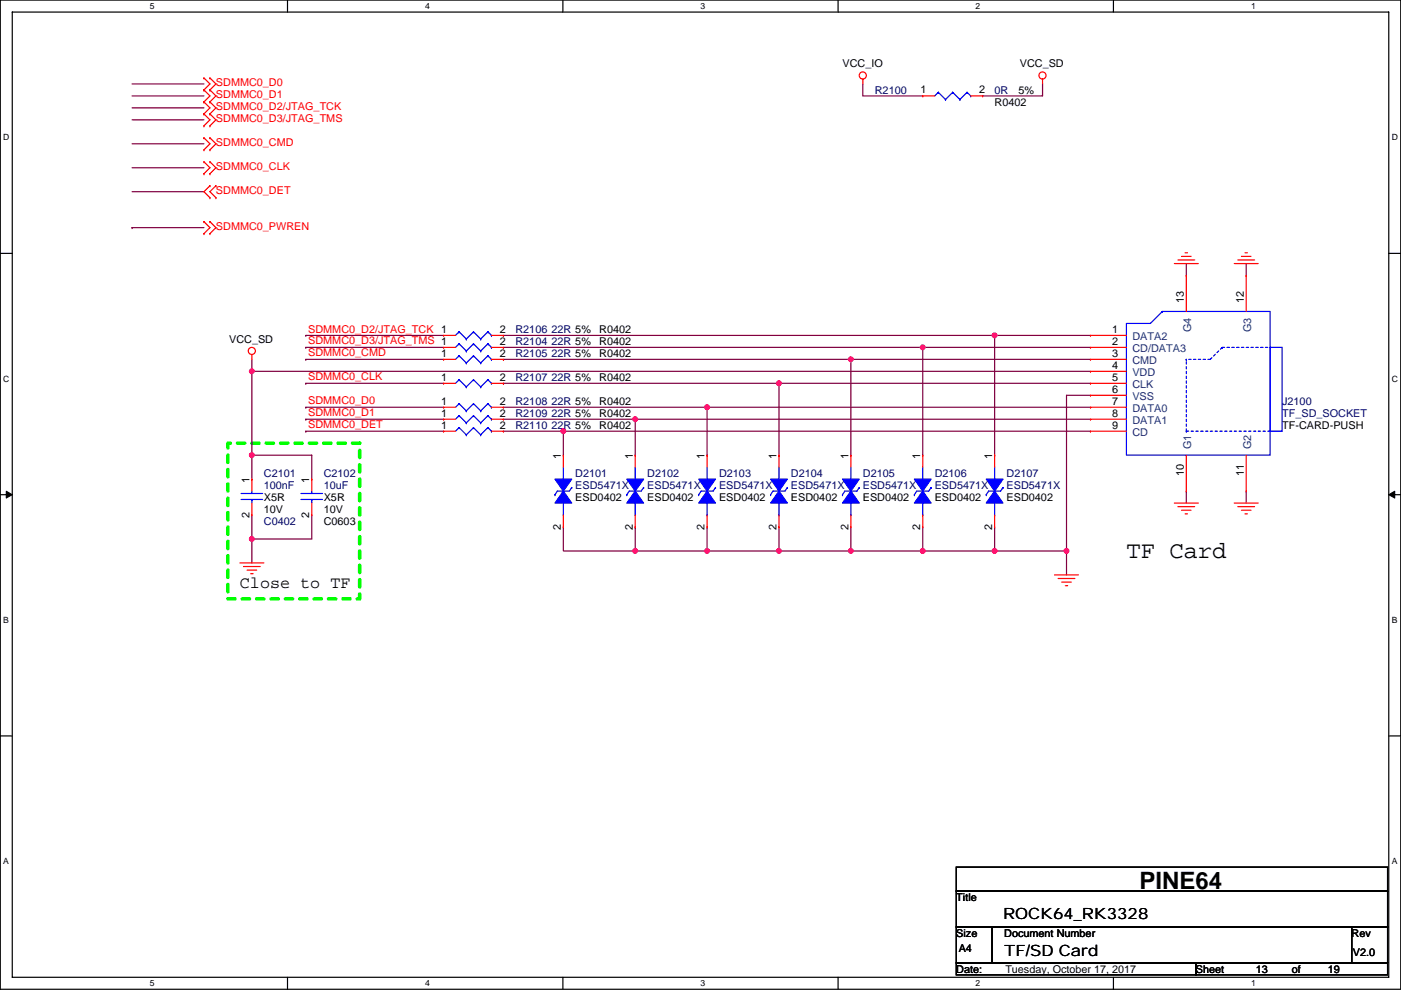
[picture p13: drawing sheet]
<svg xmlns="http://www.w3.org/2000/svg" width="297mm" height="210mm" viewBox="0 0 297 210" stroke-linecap="round" stroke-linejoin="round" font-family="sans-serif">
<defs><g id="words">
<g font-size="5.1">
<text x="238.8" y="118.4">TF Card</text>
<text x="241.6" y="188.6">PINE64</text>
</g>
<text font-size="3.6" x="50.9" y="124.8">Close to TF</text>
<g font-size="3.3">
<text x="212.7" y="194.9">ROCK64_RK3328</text>
<text x="212.9" y="202.8">TF/SD Card</text>
</g>
<g font-size="2.3">
<text x="178.6" y="14.3">VCC_IO</text>
<text x="216.2" y="14.3">VCC_SD</text>
<text x="195.1" y="19.8">1</text>
<text x="207.6" y="19.8">2</text>
<text x="210.9" y="22.4">R0402</text>
<text x="216" y="19.9">5%</text>
<text x="251" y="64.3" transform="rotate(-90 251 64.3)">13</text>
<text x="263.7" y="64.3" transform="rotate(-90 263.7 64.3)">12</text>
<text x="106" y="70.6">2</text>
<text x="127.1" y="70.7">R0402</text>
<text x="235.8" y="70.6">1</text>
<text x="48.6" y="72.7">VCC_SD</text>
<text x="93.5" y="75.7">1</text>
<text x="106" y="75.7">2</text>
<text x="106" y="73.2">2</text>
<text x="127.1" y="75.7">R0402</text>
<text x="127.1" y="73.2">R0402</text>
<text x="235.8" y="73.2">2</text>
<text x="235.8" y="75.7">3</text>
<text x="93.5" y="80.8">1</text>
<text x="106" y="80.8">2</text>
<text x="127.1" y="80.8">R0402</text>
<text x="235.8" y="78.2">4</text>
<text x="235.8" y="80.8">5</text>
<text x="235.8" y="83.3">6</text>
<text x="93.5" y="88.4">1</text>
<text x="93.5" y="85.9">1</text>
<text x="106" y="88.4">2</text>
<text x="106" y="85.9">2</text>
<text x="127.1" y="88.4">R0402</text>
<text x="127.1" y="85.9">R0402</text>
<text x="235.8" y="85.9">7</text>
<text x="235.8" y="88.4">8</text>
<text x="93.5" y="90.9">1</text>
<text x="106" y="90.9">2</text>
<text x="127.1" y="91">R0402</text>
<text x="235.8" y="90.9">9</text>
<text x="271.8" y="91">TF-CARD-PUSH</text>
<text x="118.9" y="97.3" transform="rotate(-90 118.9 97.3)">1</text>
<text x="134.2" y="97.3" transform="rotate(-90 134.2 97.3)">1</text>
<text x="149.4" y="97.3" transform="rotate(-90 149.4 97.3)">1</text>
<text x="164.6" y="97.3" transform="rotate(-90 164.6 97.3)">1</text>
<text x="179.9" y="97.3" transform="rotate(-90 179.9 97.3)">1</text>
<text x="195.1" y="97.3" transform="rotate(-90 195.1 97.3)">1</text>
<text x="210.4" y="97.3" transform="rotate(-90 210.4 97.3)">1</text>
<text x="251" y="100.9" transform="rotate(-90 251 100.9)">10</text>
<text x="263.7" y="100.9" transform="rotate(-90 263.7 100.9)">11</text>
<text x="52.9" y="102.4" transform="rotate(-90 52.9 102.4)">1</text>
<text x="55.9" y="106.2">X5R</text>
<text x="65.6" y="102.4" transform="rotate(-90 65.6 102.4)">1</text>
<text x="68.6" y="106.2">X5R</text>
<text x="122" y="106.2">ESD0402</text>
<text x="137.2" y="106.2">ESD0402</text>
<text x="152.5" y="106.2">ESD0402</text>
<text x="167.7" y="106.2">ESD0402</text>
<text x="182.9" y="106.2">ESD0402</text>
<text x="198.2" y="106.2">ESD0402</text>
<text x="213.4" y="106.2">ESD0402</text>
<text x="52.9" y="109.8" transform="rotate(-90 52.9 109.8)">2</text>
<text x="55.9" y="108.8">10V</text>
<text x="65.6" y="109.8" transform="rotate(-90 65.6 109.8)">2</text>
<text x="68.6" y="111.3">C0603</text>
<text x="68.6" y="108.8">10V</text>
<text x="118.9" y="112.3" transform="rotate(-90 118.9 112.3)">2</text>
<text x="134.2" y="112.3" transform="rotate(-90 134.2 112.3)">2</text>
<text x="149.4" y="112.3" transform="rotate(-90 149.4 112.3)">2</text>
<text x="164.6" y="112.3" transform="rotate(-90 164.6 112.3)">2</text>
<text x="179.9" y="112.3" transform="rotate(-90 179.9 112.3)">2</text>
<text x="195.1" y="112.3" transform="rotate(-90 195.1 112.3)">2</text>
<text x="210.4" y="112.3" transform="rotate(-90 210.4 112.3)">2</text>
<text x="202.8" y="191.1">Title</text>
<text x="202.8" y="198.7">Size</text>
<text x="203.3" y="202">A4</text>
<text x="212.9" y="198.7">Document Number</text>
<text x="286.6" y="198.7">Rev</text>
<text x="286.8" y="202.7">V2.0</text>
<text x="202.8" y="206.3">Date:</text>
<text x="213.2" y="206.3">Tuesday, October 17, 2017</text>
<text x="253.6" y="206.3">Sheet</text>
<text x="266.3" y="206.3">13</text>
<text x="273.9" y="206.3">of</text>
<text x="281.5" y="206.3">19</text>
</g>
<g font-size="2.3" fill="#f00">
<text x="45.8" y="23.4">SDMMC0_D2/JTAG_TCK</text>
<text x="45.8" y="20.9">SDMMC0_D1</text>
<text x="45.8" y="18.3">SDMMC0_D0</text>
<text x="45.8" y="26">SDMMC0_D3/JTAG_TMS</text>
<text x="45.8" y="31">SDMMC0_CMD</text>
<text x="45.8" y="36.1">SDMMC0_CLK</text>
<text x="45.8" y="41.2">SDMMC0_DET</text>
<text x="45.8" y="48.8">SDMMC0_PWREN</text>
<text x="65.3" y="70.5">SDMMC0_D2/JTAG_TCK 1</text>
<text x="65.3" y="73.1">SDMMC0_D3/JTAG_TMS 1</text>
<text x="65.3" y="75.6">SDMMC0_CMD</text>
<text x="65.3" y="80.7">SDMMC0_CLK</text>
<text x="65.3" y="85.8">SDMMC0_D0</text>
<text x="65.3" y="88.3">SDMMC0_D1</text>
<text x="65.3" y="90.8">SDMMC0_DET</text>
</g>
<g font-size="2.3" fill="#000080">
<text x="185.5" y="19.9">R2100</text>
<text x="210.9" y="19.9">0R</text>
<text x="109.3" y="70.7">R2106 22R 5%</text>
<text x="109.3" y="75.7">R2105 22R 5%</text>
<text x="109.3" y="73.2">R2104 22R 5%</text>
<text x="109.3" y="80.8">R2107 22R 5%</text>
<text x="109.3" y="88.4">R2109 22R 5%</text>
<text x="109.3" y="85.9">R2108 22R 5%</text>
<text x="271.8" y="85.9">J2100</text>
<text x="271.8" y="88.4">TF_SD_SOCKET</text>
<text x="109.3" y="91">R2110 22R 5%</text>
<text x="55.9" y="101.1">C2101</text>
<text x="68.6" y="101.1">C2102</text>
<text x="122" y="101.1">D2101</text>
<text x="137.2" y="101.1">D2102</text>
<text x="152.5" y="101.1">D2103</text>
<text x="167.7" y="101.1">D2104</text>
<text x="182.9" y="101.1">D2105</text>
<text x="198.2" y="101.1">D2106</text>
<text x="213.4" y="101.1">D2107</text>
<text x="55.9" y="103.7">100nF</text>
<text x="68.6" y="103.7">10uF</text>
<text x="122" y="103.7">ESD5471X</text>
<text x="137.2" y="103.7">ESD5471X</text>
<text x="152.5" y="103.7">ESD5471X</text>
<text x="167.7" y="103.7">ESD5471X</text>
<text x="182.9" y="103.7">ESD5471X</text>
<text x="198.2" y="103.7">ESD5471X</text>
<text x="213.4" y="103.7">ESD5471X</text>
<text x="55.9" y="111.3">C0402</text>
</g>
<g font-size="2.3" fill="#004080">
<text x="252.6" y="70.4" transform="rotate(-90 252.6 70.4)">G4</text>
<text x="265.3" y="70.4" transform="rotate(-90 265.3 70.4)">G3</text>
<text x="240.1" y="74.7">CD/DATA3</text>
<text x="240.1" y="77.3">CMD</text>
<text x="240.1" y="72.2">DATA2</text>
<text x="240.1" y="79.8">VDD</text>
<text x="240.1" y="82.3">CLK</text>
<text x="240.1" y="84.9">VSS</text>
<text x="240.1" y="87.4">DATA0</text>
<text x="240.1" y="90">DATA1</text>
<text x="240.1" y="92.5">CD</text>
<text x="252.6" y="95.3" transform="rotate(-90 252.6 95.3)">G1</text>
<text x="265.3" y="95.3" transform="rotate(-90 265.3 95.3)">G2</text>
</g>
<g font-size="1.8">
<text x="31.8" y="1.9">5</text>
<text x="90.1" y="1.9">4</text>
<text x="148.5" y="1.9">3</text>
<text x="206.9" y="1.9">2</text>
<text x="265.2" y="1.9">1</text>
<text x=".7" y="29.8">D</text>
<text x="295.1" y="29.8">D</text>
<text x=".7" y="81">C</text>
<text x="295.1" y="81">C</text>
<text x=".7" y="132.1">B</text>
<text x="295.1" y="132.1">B</text>
<text x=".7" y="183.3">A</text>
<text x="295.1" y="183.3">A</text>
<text x="31.8" y="209.2">5</text>
<text x="90.1" y="209.2">4</text>
<text x="148.5" y="209.2">3</text>
<text x="206.9" y="209.2">2</text>
<text x="265.2" y="209.2">1</text>
</g>
</g></defs>
<path d="M.1 0h296.9v209.8h-296.9zM2.6 2.6h291.8v204.7h-291.8z" fill="none" stroke="#000" stroke-width=".25"/>
<g fill="#fff">
<path d="M31.8 .3h1v2h-1z"/>
<path d="M31.8 207.5h1v2.1h-1z"/>
</g>
<path d="M61 0v2.6M61 207.3v2.5" fill="none" stroke="#000" stroke-width=".25"/>
<g fill="#fff">
<path d="M90.1 .3h1v2h-1z"/>
<path d="M90.1 207.5h1v2.1h-1z"/>
</g>
<path d="M119.3 0v2.6M119.3 207.3v2.5" fill="none" stroke="#000" stroke-width=".25"/>
<g fill="#fff">
<path d="M148.5 .3h1v2h-1z"/>
<path d="M148.5 207.5h1v2.1h-1z"/>
</g>
<path d="M177.7 0v2.6M177.7 207.3v2.5" fill="none" stroke="#000" stroke-width=".25"/>
<g fill="#fff">
<path d="M206.9 .3h1v2h-1z"/>
<path d="M206.9 207.5h1v2.1h-1z"/>
</g>
<path d="M236.1 0v2.6M236.1 207.3v2.5" fill="none" stroke="#000" stroke-width=".25"/>
<g fill="#fff">
<path d="M265.2 .3h1v2h-1z"/>
<path d="M265.2 207.5h1v2.1h-1z"/>
<path d="M.7 28.2h1.3v2h-1.3z"/>
<path d="M295.1 28.2h1.3v2h-1.3z"/>
<path d="M.7 79.3h1.3v2.1h-1.3z"/>
<path d="M295.1 79.3h1.3v2.1h-1.3z"/>
</g>
<path d="M.1 53.7h2.5M294.4 53.7h2.6" fill="none" stroke="#000" stroke-width=".25"/>
<g fill="#fff">
<path d="M.7 130.5h1.2v2h-1.2z"/>
<path d="M295.1 130.5h1.2v2h-1.2z"/>
</g>
<path d="M.1 104.9h2.5M294.4 104.9h2.6" fill="none" stroke="#000" stroke-width=".25"/>
<path d="M1.3 104.2l1.3 .7-1.3 .7zM294.4 104.9l1.3-.7v1.4z" fill="#000" stroke="#000" stroke-width=".21"/>
<g fill="#fff">
<path d="M.7 181.7h1.2v2h-1.2z"/>
<path d="M295.1 181.7h1.2v2h-1.2z"/>
</g>
<path d="M.1 156.1h2.5M294.4 156.1h2.6M202.8 183.9h91.4v5.1h-91.4zM202.8 189h91.4v7.6h-91.4zM202.8 196.6h7.6v7.6h-7.6zM210.4 196.6h76.2v7.6h-76.2zM286.6 196.6h7.6v7.6h-7.6zM202.8 204.2h50.8v2.6h-50.8zM253.6 204.2h40.6v2.6h-40.6z" fill="none" stroke="#000" stroke-width=".25"/>
<path d="M48.3 94h28v33h-28z" fill="none" stroke="#0f0" stroke-width=".76" stroke-dasharray="1.5 1.5"/>
<g fill="none" stroke="#800040" stroke-width=".25">
<path d="M28 17.8h15.2M182.9 17.8v2.5h12.7M221 17.8v2.5h-12.7M28 35.6h15.2M28 30.5h15.2M28 25.4h15.2M28 22.9h15.2M28 20.3h15.2M28 40.7h15.2M28 48.3h.1M28 48.3h15.2M251.5 55.9v2.5"/>
<path d="M264.2 55.9v2.5M53.4 76.2v2.6M53.4 78.8h.1M53.4 78.8h177.8M53.4 78.8v17.7M64.8 71.1h.1M64.8 73.7h.1M64.8 76.2h.1M64.8 71.1h29.2M64.8 73.7h29.2M64.8 76.2h29.2M106.7 71.1h.1"/>
<path d="M106.7 73.7h.1M106.7 76.2h.1M106.7 71.1h104.2M106.7 73.7h88.9M106.7 76.2h73.7M180.4 76.2h50.8M180.4 76.2v20.3M195.6 73.7h35.6M195.6 73.7v22.8M210.9 71.1h20.3M210.9 71.1v25.4M53.4 96.5v5.1"/>
<path d="M53.4 96.5h12.7v5.1M64.8 91.5h.1M64.8 86.4h.1M64.8 81.3h.1M64.8 88.9h.1M64.8 86.4h29.2M64.8 91.5h29.2M64.8 81.3h29.2M64.8 88.9h29.2M106.7 86.4h43.2v10.1M106.7 88.9h28M106.7 81.3h.1"/>
<path d="M106.7 91.5h12.7M106.7 81.3h58.5M119.4 91.5h.1M119.4 91.5v5M119.4 91.5h111.8M134.7 88.9v7.6M134.7 88.9h.1M134.7 88.9h96.5M149.9 86.4h.1M149.9 86.4h81.3M165.2 81.3h66M165.2 81.3v15.2"/>
<path d="M231.2 83.8h-5.1v33.1M53.4 114.3v5.1M53.4 109.2v5.1M53.4 114.3h.1M66.1 109.2v5.1h-12.7M119.4 111.8v5.1h15.3M134.7 111.8v5.1h15.2M134.7 111.8h.1M149.9 116.9h.1M149.9 111.8v5.1M149.9 116.9h15.3M165.2 116.9h15.2"/>
<path d="M165.2 111.8v5.1M180.4 116.9h.1M180.4 111.8v5.1M180.4 116.9h15.2M195.6 111.8v5.1M195.6 116.9h15.3M210.9 116.9h.1M210.9 111.8v5.1M210.9 116.9h15.2M226.1 116.9h.1M226.1 116.9v5M251.5 104.2v2.5"/>
<path d="M264.2 104.2v2.5"/>
</g>
<g fill="#f0f" stroke="#f0f" stroke-width=".25">
<circle cx="226.1" cy="116.8" r=".5"/>
<circle cx="149.9" cy="86.4" r=".5"/>
<circle cx="119.4" cy="91.4" r=".5"/>
<circle cx="210.9" cy="71.1" r=".5"/>
<circle cx="210.9" cy="116.8" r=".5"/>
<circle cx="53.4" cy="78.7" r=".5"/>
<circle cx="53.4" cy="96.5" r=".5"/>
<circle cx="195.6" cy="73.7" r=".5"/>
<circle cx="195.6" cy="116.8" r=".5"/>
<circle cx="180.4" cy="116.8" r=".5"/>
<circle cx="165.1" cy="116.8" r=".5"/>
<circle cx="149.9" cy="116.8" r=".5"/>
<circle cx="180.4" cy="76.2" r=".5"/>
<circle cx="134.7" cy="88.9" r=".5"/>
<circle cx="165.1" cy="81.3" r=".5"/>
<circle cx="134.7" cy="116.8" r=".5"/>
<circle cx="53.4" cy="114.3" r=".5"/>
</g>
<g fill="none" stroke="#f00" stroke-width=".25">
<path d="M43.2 19.1h.1M43.2 16.5h.1M43.2 19.1l1.3 1.2-1.3 1.3M43.2 16.5l1.3 1.3-1.3 1.3M44.5 19.1h.1M44.5 16.5h.1M44.5 19.1l1.3 1.2-1.3 1.3M44.5 16.5l1.3 1.3-1.3 1.3M182.9 16.8v1M221 16.8v1M43.2 36.9h.1M43.2 34.3h.1"/>
<path d="M43.2 31.8h.1M43.2 29.2h.1M43.2 24.2h.1M43.2 21.6h.1M43.2 26.7h.1M43.2 34.3l1.3 1.3-1.3 1.3M43.2 29.2l1.3 1.3-1.3 1.3M43.2 21.6l1.3 1.3-1.3 1.3M43.2 24.2l1.3 1.2-1.3 1.3M44.5 36.9h.1M44.5 34.3h.1M44.5 31.8h.1"/>
<path d="M44.5 29.2h.1M44.5 39.4h.1M44.5 24.2h.1M44.5 21.6h.1M44.5 26.7h.1M44.5 34.3l1.3 1.3-1.3 1.3M44.5 29.2l1.3 1.3-1.3 1.3M44.5 39.4l-1.3 1.3 1.3 1.2M44.5 21.6l1.3 1.3-1.3 1.3M44.5 24.2l1.3 1.2-1.3 1.3M45.8 39.4h.1M45.8 39.4l-1.3 1.3 1.3 1.2"/>
<path d="M195.6 20.3h.1M195.6 20.3h2.6M205.8 20.3h2.5M208.3 20.3h.1M43.2 49.6h.1M43.2 47h.1M43.2 47l1.3 1.3-1.3 1.3M44.5 41.9h.1M44.5 49.6h.1M44.5 47h.1M44.5 47l1.3 1.3-1.3 1.3M45.8 41.9h.1"/>
<path d="M249 55.9h5.1M249.7 55.1h3.6M250.5 54.4h2M251.3 53.6h.5M251.5 58.4h.1M251.5 58.4v7.7M261.7 55.9h5.1M262.4 55.1h3.6M263.2 54.4h2M264 53.6h.5M264.2 58.4h.1M264.2 58.4v7.7"/>
<path d="M53.4 75.2v1M94 71.1h.1M94 76.2h.1M94 73.7h.1M94 71.1h2.6M94 73.7h2.6M94 76.2h2.6M104.2 71.1h2.5M104.2 73.7h2.5M104.2 76.2h2.5M106.7 71.1h.1M106.7 76.2h.1"/>
<path d="M106.7 73.7h.1M231.2 73.7h.1M231.2 76.2h.1M231.2 78.8h.1M231.2 71.1h.1M231.2 71.1h7.6M231.2 73.7h7.6M231.2 76.2h7.6M231.2 78.8h7.6M94 88.9h.1M94 86.4h.1M94 81.3h.1"/>
<path d="M94 91.5h.1M94 88.9h2.6M94 81.3h2.6M94 86.4h2.6M94 91.5h2.6M104.2 88.9h2.5M104.2 81.3h2.5M104.2 86.4h2.5M104.2 91.5h2.5M106.7 88.9h.1M106.7 86.4h.1M106.7 81.3h.1"/>
<path d="M106.7 91.5h.1M119.4 96.5h.1M119.4 96.5v2.6M134.7 96.5h.1M134.7 96.5v2.6M149.9 96.5h.1M149.9 96.5v2.6M165.2 96.5h.1M165.2 96.5v2.6M180.4 96.5h.1M180.4 96.5v2.6M195.6 96.5h.1"/>
<path d="M195.6 96.5v2.6M210.9 96.5h.1M210.9 96.5v2.6M231.2 81.3h.1M231.2 83.8h.1M231.2 86.4h.1M231.2 88.9h.1M231.2 91.5h.1M231.2 88.9h7.6M231.2 81.3h7.6M231.2 83.8h7.6M231.2 86.4h7.6"/>
<path d="M231.2 91.5h7.6M251.5 96.5v7.7M264.2 96.5v7.7M50.9 119.4h5M53.4 101.6h.1M53.4 109.2h.1M53.4 101.6v2.6M53.4 106.7v2.5M66.1 101.6h.1M66.1 109.2h.1M66.1 101.6v2.6M66.1 106.7v2.5"/>
<path d="M119.4 111.8h.1M119.4 109.2v2.6M134.7 111.8h.1M134.7 109.2v2.6M149.9 111.8h.1M149.9 109.2v2.6M165.2 111.8h.1M165.2 109.2v2.6M180.4 111.8h.1M180.4 109.2v2.6M195.6 111.8h.1M195.6 109.2v2.6"/>
<path d="M210.9 111.8h.1M210.9 109.2v2.6M249 106.7h5.1M249.7 107.5h3.6M250.5 108.2h2M251.3 109h.5M251.5 104.2h.1M261.7 106.7h5.1M262.4 107.5h3.6M263.2 108.2h2M264 109h.5M264.2 104.2h.1"/>
<path d="M51.6 120.2h3.6M52.4 120.9h2M53.1 121.7h.6M223.6 121.9h5.1M224.3 122.7h3.6M225.1 123.5h2M225.9 124.2h.5"/>
<circle cx="182.9" cy="16" r=".76"/>
<circle cx="221" cy="16" r=".76"/>
<circle cx="53.4" cy="74.4" r=".76"/>
</g>
<g fill="none" stroke="#00f" stroke-width=".25">
<path d="M198.9 19.6h.1M198.9 19.6l-.7 .7M198.9 19.6l1.6 1.5M202 19.6h.1M202 19.6l-1.5 1.5M202 19.6l1.5 1.5M205 19.6h.1M205 19.6l-1.5 1.5M205 19.6l.8 .7M200.5 21.1h.1M203.5 21.1h.1M205.8 20.3h.1"/>
<path d="M97.3 70.4h.1M97.3 75.5h.1M97.3 72.9h.1M97.3 70.4l-.7 .7M97.3 70.4l1.6 1.5M97.3 75.5l-.7 .7M97.3 75.5l1.6 1.5M97.3 72.9l-.7 .8M97.3 72.9l1.6 1.5M98.9 71.9h.1M98.9 77h.1M98.9 74.4h.1"/>
<path d="M100.4 70.4h.1M100.4 75.5h.1M100.4 72.9h.1M100.4 70.4l-1.5 1.5M100.4 70.4l1.5 1.5M100.4 75.5l-1.5 1.5M100.4 75.5l1.5 1.5M100.4 72.9l-1.5 1.5M100.4 72.9l1.5 1.5M101.9 71.9h.1M101.9 77h.1M101.9 74.4h.1"/>
<path d="M103.4 70.4h.1M103.4 75.5h.1M103.4 72.9h.1M103.4 70.4l-1.5 1.5M103.4 70.4l.8 .7M103.4 75.5l-1.5 1.5M103.4 75.5l.8 .7M103.4 72.9l-1.5 1.5M103.4 72.9l.8 .8M104.2 71.1h.1M104.2 76.2h.1M104.2 73.7h.1"/>
<path d="M238.8 68.6h5.1l2.5-2.5h22.9v30.4h-30.5zM246.4 66.1h.1M269.3 73.7h2.5v17.8h-2.5zM97.3 88.2h.1M97.3 85.6h.1M97.3 80.5h.1M97.3 90.7h.1M97.3 88.2l-.7 .7M97.3 88.2l1.6 1.5M97.3 85.6l-.7 .8M97.3 85.6l1.6 1.5M97.3 80.5l-.7 .8"/>
<path d="M97.3 80.5l1.6 1.6M97.3 90.7l-.7 .8M97.3 90.7l1.6 1.5M98.9 89.7h.1M98.9 87.1h.1M98.9 82.1h.1M98.9 92.2h.1M100.4 88.2h.1M100.4 85.6h.1M100.4 80.5h.1M100.4 90.7h.1M100.4 88.2l-1.5 1.5"/>
<path d="M100.4 88.2l1.5 1.5M100.4 85.6l-1.5 1.5M100.4 85.6l1.5 1.5M100.4 80.5l-1.5 1.6M100.4 80.5l1.5 1.6M100.4 90.7l-1.5 1.5M100.4 90.7l1.5 1.5M101.9 89.7h.1M101.9 87.1h.1M101.9 82.1h.1M101.9 92.2h.1M103.4 88.2h.1"/>
<path d="M103.4 85.6h.1M103.4 80.5h.1M103.4 90.7h.1M103.4 88.2l-1.5 1.5M103.4 88.2l.8 .7M103.4 85.6l-1.5 1.5M103.4 85.6l.8 .8M103.4 80.5l-1.5 1.6M103.4 80.5l.8 .8M103.4 90.7l-1.5 1.5M103.4 90.7l.8 .8M104.2 88.9h.1"/>
<path d="M104.2 86.4h.1M104.2 81.3h.1M104.2 91.5h.1M119.4 99.1v2.5M134.7 99.1v2.5M149.9 99.1v2.5M165.2 99.1v2.5M180.4 99.1v2.5M195.6 99.1v2.5M210.9 99.1v2.5M51.1 105.9h4.6M51.1 104.7h4.6"/>
<path d="M53.4 104.2v.5M53.4 105.9h.1M53.4 105.9v.8M63.8 105.9h4.6M63.8 104.7h4.6M66.1 104.2v.5M66.1 105.9h.1M66.1 105.9v.8M117.7 104.9h.1M119.4 109.2h.1M119.4 106.7v2.5M121.2 103.4l-.5 .8h-2.5l-.5 .7"/>
<path d="M121.2 103.4h.1M132.9 104.9h.1M134.7 109.2h.1M134.7 106.7v2.5M136.5 103.4l-.5 .8h-2.6l-.5 .7M136.5 103.4h.1M148.1 104.9h.1M149.9 109.2h.1M149.9 106.7v2.5M151.7 103.4l-.5 .8h-2.5l-.6 .7M151.7 103.4h.1M163.4 104.9h.1"/>
<path d="M165.2 109.2h.1M165.2 106.7v2.5M166.9 103.4l-.5 .8h-2.5l-.5 .7M166.9 103.4h.1M178.6 104.9h.1M180.4 109.2h.1M180.4 106.7v2.5M182.2 103.4l-.5 .8h-2.6l-.5 .7M182.2 103.4h.1M193.9 104.9h.1M195.6 109.2h.1M195.6 106.7v2.5"/>
<path d="M197.4 103.4l-.5 .8h-2.5l-.5 .7M197.4 103.4h.1M209.1 104.9h.1M210.9 109.2h.1M210.9 106.7v2.5M212.7 103.4l-.6 .8h-2.5l-.5 .7M212.7 103.4h.1"/>
</g>
<g fill="#00f" stroke="#00f" stroke-width=".25">
<path d="M117.7 101.6h3.5l-1.8 2.6z" fill-rule="evenodd"/>
<path d="M119.4 104.2l1.8 2.5h-3.5z" fill-rule="evenodd"/>
<path d="M178.6 101.6h3.6l-1.8 2.6z" fill-rule="evenodd"/>
<path d="M180.4 104.2l1.8 2.5h-3.6z" fill-rule="evenodd"/>
<path d="M132.9 101.6h3.6l-1.8 2.6z" fill-rule="evenodd"/>
<path d="M134.7 104.2l1.8 2.5h-3.6z" fill-rule="evenodd"/>
<path d="M209.1 101.6h3.6l-1.8 2.6z" fill-rule="evenodd"/>
<path d="M210.9 104.2l1.8 2.5h-3.6z" fill-rule="evenodd"/>
<path d="M163.4 101.6h3.5l-1.7 2.6z" fill-rule="evenodd"/>
<path d="M165.2 104.2l1.7 2.5h-3.5z" fill-rule="evenodd"/>
<path d="M193.9 101.6h3.5l-1.8 2.6z" fill-rule="evenodd"/>
<path d="M195.6 104.2l1.8 2.5h-3.5z" fill-rule="evenodd"/>
<path d="M148.1 101.6h3.6l-1.8 2.6z" fill-rule="evenodd"/>
<path d="M149.9 104.2l1.8 2.5h-3.6z" fill-rule="evenodd"/>
</g>
<path d="M251.5 76.2h.1M256.6 76.2l2.5-2.5M256.6 76.2h-5.1M259.1 73.7h.1M259.1 73.7h10.2M269.3 73.7h.1M251.5 91.5h.1M251.5 91.5v-15.3M269.3 91.5h-17.8" fill="none" stroke="#00f" stroke-width=".25" stroke-dasharray=".5 .5"/>
<use href="#words"/>
</svg>
